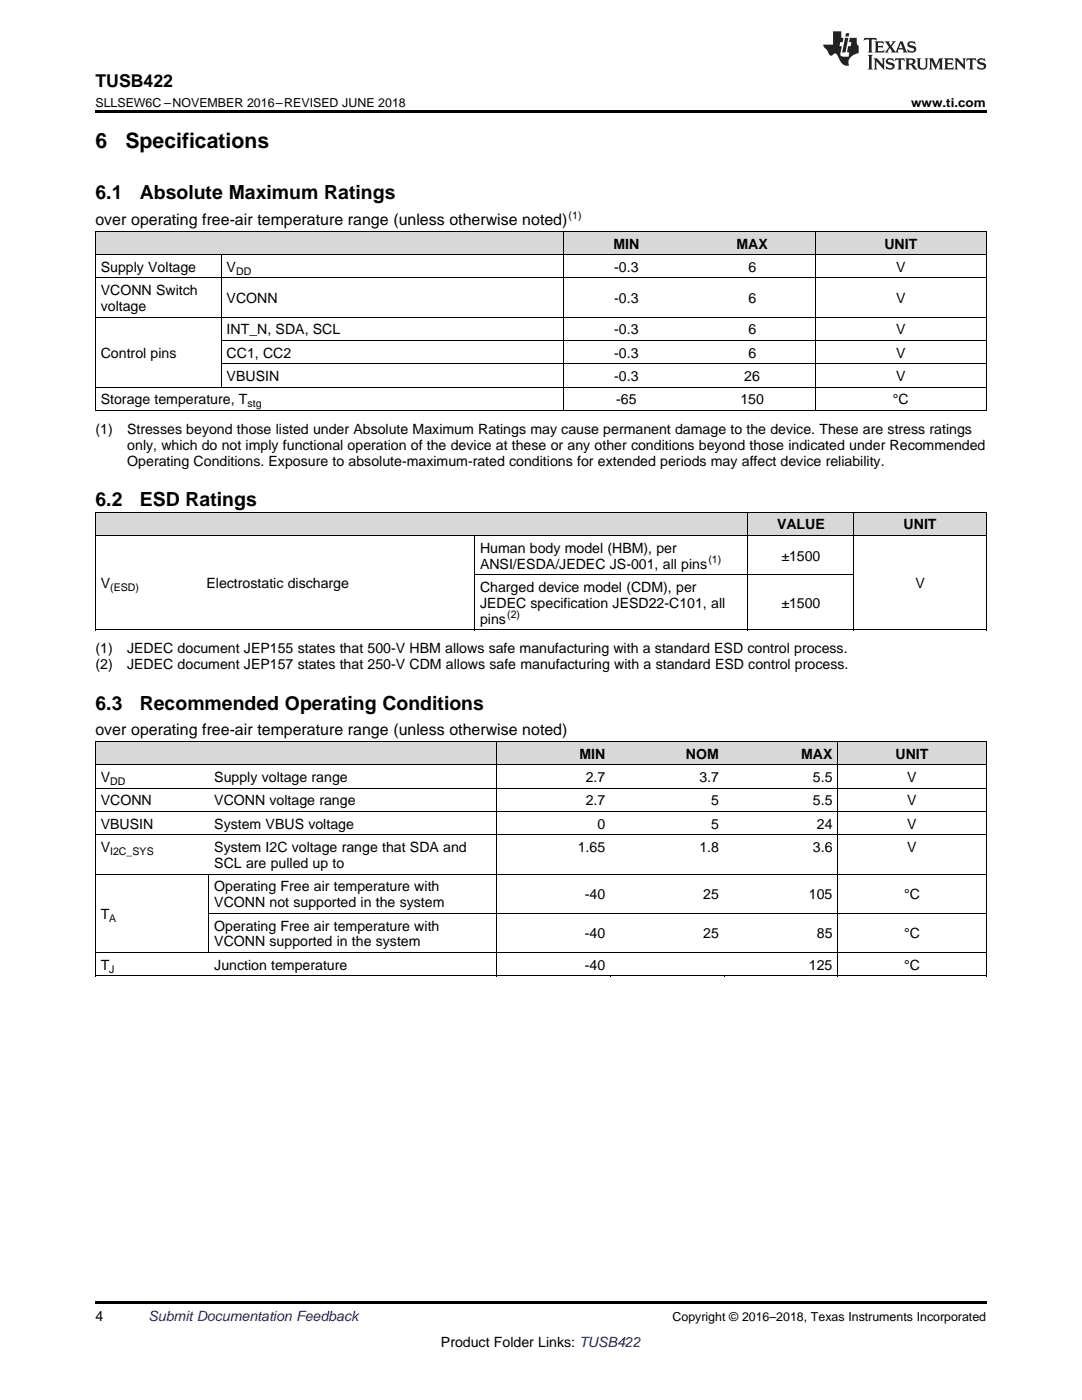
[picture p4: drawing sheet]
<svg xmlns="http://www.w3.org/2000/svg" width="216mm" height="279mm" viewBox="0 0 216 279" stroke-linecap="round" stroke-linejoin="round" font-family="sans-serif">
<defs><g id="words">
<g font-size="4.2">
<text x="19" y="29.6">6</text>
<text x="25" y="29.6">Specifications</text>
</g>
<g font-size="3.9">
<text x="19" y="39.8">6.1</text>
<text x="27.9" y="39.8">Absolute Maximum Ratings</text>
<text x="19" y="101">6.2</text>
<text x="27.9" y="101">ESD Ratings</text>
<text x="19" y="141.6">6.3</text>
<text x="27.9" y="141.6">Recommended Operating Conditions</text>
</g>
<text font-size="3.5" x="19" y="17.3">TUSB422</text>
<g font-size="3.2">
<text x="19" y="44.9">over operating free-air temperature range (unless otherwise noted)</text>
<text x="19" y="146.8">over operating free-air temperature range (unless otherwise noted)</text>
</g>
<g font-size="2.8">
<text x="122.4" y="49.6">MIN</text>
<text x="147" y="49.6">MAX</text>
<text x="176.5" y="49.6">UNIT</text>
<text x="20.1" y="54.3">Supply Voltage</text>
<text x="20.1" y="58.9">VCONN Switch</text>
<text x="45.2" y="54.3">V</text>
<text x="122.6" y="54.3">-0.3</text>
<text x="149.3" y="54.3">6</text>
<text x="178.8" y="54.3">V</text>
<text x="20.1" y="62.1">voltage</text>
<text x="45.2" y="60.5">VCONN</text>
<text x="122.6" y="60.5">-0.3</text>
<text x="149.3" y="60.5">6</text>
<text x="178.8" y="60.5">V</text>
<text x="20.1" y="71.4">Control pins</text>
<text x="45.2" y="66.7">INT_N, SDA, SCL</text>
<text x="45.2" y="71.4">CC1, CC2</text>
<text x="122.6" y="66.7">-0.3</text>
<text x="122.6" y="71.4">-0.3</text>
<text x="149.3" y="66.7">6</text>
<text x="149.3" y="71.4">6</text>
<text x="178.8" y="66.7">V</text>
<text x="178.8" y="71.4">V</text>
<text x="45.2" y="76.1">VBUSIN</text>
<text x="122.6" y="76.1">-0.3</text>
<text x="148.5" y="76.1">26</text>
<text x="178.8" y="76.1">V</text>
<text x="20.1" y="80.7">Storage temperature, T</text>
<text x="122.9" y="80.7">-65</text>
<text x="147.7" y="80.7">150</text>
<text x="178.2" y="80.7">°C</text>
<text x="19" y="86.6">(1)</text>
<text x="25.4" y="86.6">Stresses beyond those listed under Absolute Maximum Ratings may cause permanent damage to the device. These are stress ratings</text>
<text x="25.4" y="89.7">only, which do not imply functional operation of the device at these or any other conditions beyond those indicated under Recommended</text>
<text x="25.4" y="92.9">Operating Conditions. Exposure to absolute-maximum-rated conditions for extended periods may affect device reliability.</text>
<text x="155" y="105.7">VALUE</text>
<text x="180.3" y="105.7">UNIT</text>
<text x="95.8" y="110.3">Human body model (HBM), per</text>
<text x="95.8" y="113.5">ANSI/ESDA/JEDEC JS-001, all pins</text>
<text x="155.9" y="111.9">±1500</text>
<text x="20.1" y="117.4">V</text>
<text x="41.2" y="117.4">Electrostatic discharge</text>
<text x="95.8" y="118.1">Charged device model (CDM), per</text>
<text x="182.7" y="117.4">V</text>
<text x="95.8" y="121.3">JEDEC specification JESD22-C101, all</text>
<text x="95.8" y="124.5">pins</text>
<text x="155.9" y="121.3">±1500</text>
<text x="19" y="130.4">(1)</text>
<text x="25.4" y="130.4">JEDEC document JEP155 states that 500-V HBM allows safe manufacturing with a standard ESD control process.</text>
<text x="19" y="133.5">(2)</text>
<text x="25.4" y="133.5">JEDEC document JEP157 states that 250-V CDM allows safe manufacturing with a standard ESD control process.</text>
<text x="115.6" y="151.4">MIN</text>
<text x="136.9" y="151.4">NOM</text>
<text x="159.8" y="151.4">MAX</text>
<text x="178.7" y="151.4">UNIT</text>
<text x="20.1" y="156.1">V</text>
<text x="20.1" y="160.7">VCONN</text>
<text x="42.8" y="156.1">Supply voltage range</text>
<text x="42.8" y="160.7">VCONN voltage range</text>
<text x="116.9" y="156.1">2.7</text>
<text x="116.9" y="160.7">2.7</text>
<text x="139.6" y="156.1">3.7</text>
<text x="141.9" y="160.7">5</text>
<text x="162.2" y="156.1">5.5</text>
<text x="162.2" y="160.7">5.5</text>
<text x="181" y="156.1">V</text>
<text x="181" y="160.7">V</text>
<text x="20.1" y="165.4">VBUSIN</text>
<text x="42.8" y="165.4">System VBUS voltage</text>
<text x="119.2" y="165.4">0</text>
<text x="141.9" y="165.4">5</text>
<text x="163" y="165.4">24</text>
<text x="181" y="165.4">V</text>
<text x="20.1" y="170">V</text>
<text x="42.8" y="170">System I2C voltage range that SDA and</text>
<text x="42.8" y="173.2">SCL are pulled up to</text>
<text x="115.3" y="170">1.65</text>
<text x="139.6" y="170">1.8</text>
<text x="162.2" y="170">3.6</text>
<text x="181" y="170">V</text>
<text x="42.8" y="177.9">Operating Free air temperature with</text>
<text x="116.7" y="179.5">-40</text>
<text x="140.3" y="179.5">25</text>
<text x="161.4" y="179.5">105</text>
<text x="180.4" y="179.5">°C</text>
<text x="20.1" y="183.4">T</text>
<text x="42.8" y="181">VCONN not supported in the system</text>
<text x="42.8" y="185.7">Operating Free air temperature with</text>
<text x="42.8" y="188.9">VCONN supported in the system</text>
<text x="116.7" y="187.3">-40</text>
<text x="140.3" y="187.3">25</text>
<text x="163" y="187.3">85</text>
<text x="180.4" y="187.3">°C</text>
<text x="20.1" y="193.5">T</text>
<text x="42.8" y="193.5">Junction temperature</text>
<text x="116.7" y="193.5">-40</text>
<text x="161.4" y="193.5">125</text>
<text x="180.4" y="193.5">°C</text>
<text x="19" y="263.6">4</text>
<text x="88" y="268.9">Product Folder Links: TUSB422</text>
</g>
<text font-size="2.8" fill="#0000c8" x="29.6" y="263.6">Submit Documentation Feedback</text>
<g font-size="2.5">
<text x="19" y="21.4">SLLSEW6C –NOVEMBER 2016–REVISED JUNE 2018</text>
<text x="181.8" y="21.4">www.ti.com</text>
<text x="134.2" y="263.6">Copyright © 2016–2018, Texas Instruments Incorporated</text>
</g>
<g font-size="2.1">
<text x="113.5" y="43.7">(1)</text>
<text x="47.1" y="54.8">DD</text>
<text x="49.4" y="81.3">stg</text>
<text x="141.3" y="112.4">(1)</text>
<text x="22" y="118">(ESD)</text>
<text x="101.2" y="123.4">(2)</text>
<text x="22" y="156.6">DD</text>
<text x="22" y="170.6">I2C_SYS</text>
<text x="21.8" y="183.9">A</text>
<text x="21.8" y="194.1">J</text>
</g>
</g></defs>
<g fill="#d8d8d8">
<path d="M19 148h22.7v4.7h-22.7z"/>
<path d="M41.7 148h57.5v4.7h-57.5z"/>
<path d="M99.2 148h22.7v4.7h-22.7z"/>
<path d="M121.9 148h22.6v4.7h-22.6z"/>
<path d="M144.5 148h22.7v4.7h-22.7z"/>
<path d="M167.2 148h29.6v4.7h-29.6z"/>
<path d="M19 102.3h21.1v4.6h-21.1z"/>
<path d="M40.1 102.3h54.6v4.6h-54.6z"/>
<path d="M94.7 102.3h54.6v4.6h-54.6z"/>
<path d="M149.3 102.3h21.1v4.6h-21.1z"/>
<path d="M170.4 102.3h26.4v4.6h-26.4z"/>
<path d="M19 46.2h25.2v4.7h-25.2z"/>
<path d="M44.2 46.2h68.2v4.7h-68.2z"/>
<path d="M112.4 46.2h25.1v4.7h-25.1z"/>
<path d="M137.5 46.2h25.2v4.7h-25.2z"/>
<path d="M162.7 46.2h34.1v4.7h-34.1z"/>
</g>
<g fill="#000">
<path d="M19 22h177.8v.5h-177.8zM19 82h.2zM112.3 82h.1zM137.4 82h.1zM162.6 82h.1zM196.7 82h.1zM19 125.7l.2 .1zM94.6 125.7l.1 .1zM149.2 125.7l.1 .1zM170.3 125.7l.1 .1zM196.7 125.7l.1 .1zM19 194.8h.2z"/>
<path d="M99.1 194.8h.1zM121.8 194.8h.1zM144.4 194.8h.1zM167.1 194.8h.1zM196.7 194.8h.1zM19 259.7h177.8v.5h-177.8z"/>
</g>
<g fill="none" stroke="#000" stroke-width=".2">
<path d="M19 55.5h177.8M19 50.8h177.8M19 46.2h177.8M19.1 46.2v35.8M44.1 50.8v26.5M112.4 46.2v35.8M162.6 46.2v35.8M196.8 46.2v35.8M19 77.3h177.8M19 63.3h177.8M44.2 72.6h152.6M44.2 68h152.6"/>
<path d="M19 81.9h177.8M19 106.9h177.8M19 102.2h177.8M19.1 102.2v23.6M94.7 106.9v18.9M94.7 114.7h75.7M149.2 102.2v23.6M170.4 102.2v23.6M196.8 102.2v23.6M19 125.7h177.8M19 157.3h177.8M19 152.6h177.8"/>
<path d="M19 148h177.8M19.1 148v46.8M99.1 148v46.8M167.1 148v46.8M196.8 148v46.8M19 174.4h177.8M19 166.6h177.8M19 161.9h177.8M41.6 174.4v15.7M19 194.8h177.8M19 190.1h177.8M41.7 182.3h155.1"/>
</g>
<g fill="#231f20">
<path d="M172.5 7.6l-.1 .5 .4-.2h.6v.1v2.1l-.2 .4h.9l-.2-.4v-2.1l.1-.1h.5l.5 .2-.2-.5zM174.5 8.3l.2 .3v1.5l-.2 .4h1.8l.2-.6a1.04 1.04 0 0 1-1.3 .2v-.7h.6l.3 .2v-.6l-.3 .2h-.6v-.6l.8-.1 .4 .3-.2-.5zM176.5 8.3l.9 1.1-.9 1.1h.8l-.2-.2 .4-.7 .5 .7-.2 .2h1.5l-.2-.2 .2-.4h.9l.1 .4-.2 .2h1l-.3-.3-.7-1.9h-.5l-.9 2-.8-1 .9-1h-.8l.1 .3-.4 .5-.3-.6 .1-.2zM179.7 8.6l.4 1h-.7zM181.3 8.4a.63 .63 0 0 0-.2 .7 .63 .63 0 0 0 .6 .4l.6 .2 .1 .2a.75 .75 0 0 1-.7 .4 .75 .75 0 0 1-.6-.5l.1 .7 .1-.1a1.11 1.11 0 0 0 1.5-.6 1.13 1.13 0 0 0-1.2-.8l-.1-.4a1.04 1.04 0 0 1 1.2 .2l-.2-.5-.2 .1-.4-.2zM173.2 10.9l.2 .4v2.2l-.2 .4h1l-.3-.4v-2.2l.3-.4zM174.3 11.6l.3 .4v1.5l-.3 .4h.8l-.2-.4v-1.3l1.5 1.7v-1.9l.2-.4h-.7l.2 .4v.9l-1.1-1.3zM177 11.8a.62 .62 0 0 0-.2 .7 .62 .62 0 0 0 .6 .4l.6 .1 .1 .3a.76 .76 0 0 1-.7 .3 .76 .76 0 0 1-.7-.4l.2 .7 .1-.1a1.11 1.11 0 0 0 1.5-.6 1.13 1.13 0 0 0-1.2-.8l-.1-.4a1.04 1.04 0 0 1 1.2 .2l-.2-.6-.2 .1-.5-.1zM178.7 11.6l-.2 .6a.61 .61 0 0 1 .8-.3v1.6l-.2 .4h.9l-.2-.4v-1.6a.63 .63 0 0 1 .7 .3l-.1-.6zM180.6 11.6l.3 .4v1.5l-.3 .4h1l-.2-.2-.1-.8 .6 .2a.76 .76 0 0 0 1.2 .7l-1-1a.58 .58 0 0 0 .6-.5 .58 .58 0 0 0-.5-.6zM181.4 11.9h.1a.45 .45 0 0 1 .5 .1 .45 .45 0 0 1 .1 .5l-.8 .2zM182.9 11.6l.2 .2a2.17 2.17 0 0 0 .3 1.9 .99 .99 0 0 0 1.6-.6v-1.1l.2-.4h-.7l.2 .2a1.92 1.92 0 0 1-.2 1.8 .6 .6 0 0 1-.9-.5v-1.1l.2-.4zM185.4 11.6l.2 .4v1.5l-.2 .4h.7l-.2-.4v-1.4l.8 1.8 .8-1.8v1.4l-.2 .4h.9l-.2-.4v-1.5l.2-.4h-.8l-.6 1.5-.6-1.5zM188.4 11.6l.2 .4v1.5l-.2 .4h1.8l.1-.6a1.04 1.04 0 0 1-1.2 .1v-.6h.5l.4 .2v-.6l-.4 .2h-.5v-.7h.8l.3 .3-.1-.6zM190.5 11.6l.2 .4v1.5l-.2 .4h.7l-.2-.4v-1.3l1.5 1.7v-1.9l.2-.4h-.7l.2 .4v.9l-1.1-1.3zM192.9 11.6l-.1 .6a.61 .61 0 0 1 .7-.3l.1 1.6-.3 .4h1l-.3-.4 .1-1.6a.63 .63 0 0 1 .7 .3l-.1-.6zM195.2 11.8a.62 .62 0 0 0-.2 .7 .62 .62 0 0 0 .6 .4l.6 .1 .1 .3a.76 .76 0 0 1-.7 .3 .76 .76 0 0 1-.6-.4l.1 .7 .1-.1a1.11 1.11 0 0 0 1.6-.6 1.13 1.13 0 0 0-1.3-.8l-.1-.4a1.04 1.04 0 0 1 1.2 .2l-.1-.6-.2 .1-.5-.1z"/>
<path d="M166.2 6.3v2.6h-1.9v.4l.8 .9a.91 .91 0 0 0 1 .8 .56 .56 0 0 1 .5-.3 .56 .56 0 0 1 .5 .3l.4 .8a1.53 1.53 0 0 0 1.9 1.2 1.54 1.54 0 0 1 1-2.1l.9-.3v-1.4a1.52 1.52 0 0 1-.4-1.6h-1.3l-.2 .8h.5l-.2 .8h-.5l-.1 1v.2l.4 .1-.2 .8a1.93 1.93 0 0 1-1.6-.3l.3-1.8h-.5l.2-.8h.4l.2-.8h-.4v-1.3zM168.6 7.6l-.6 2.9h.7l.6-2.9zM168.8 6.6l-.1 .7h.6l.2-.7z"/>
</g>
<use href="#words"/>
</svg>
